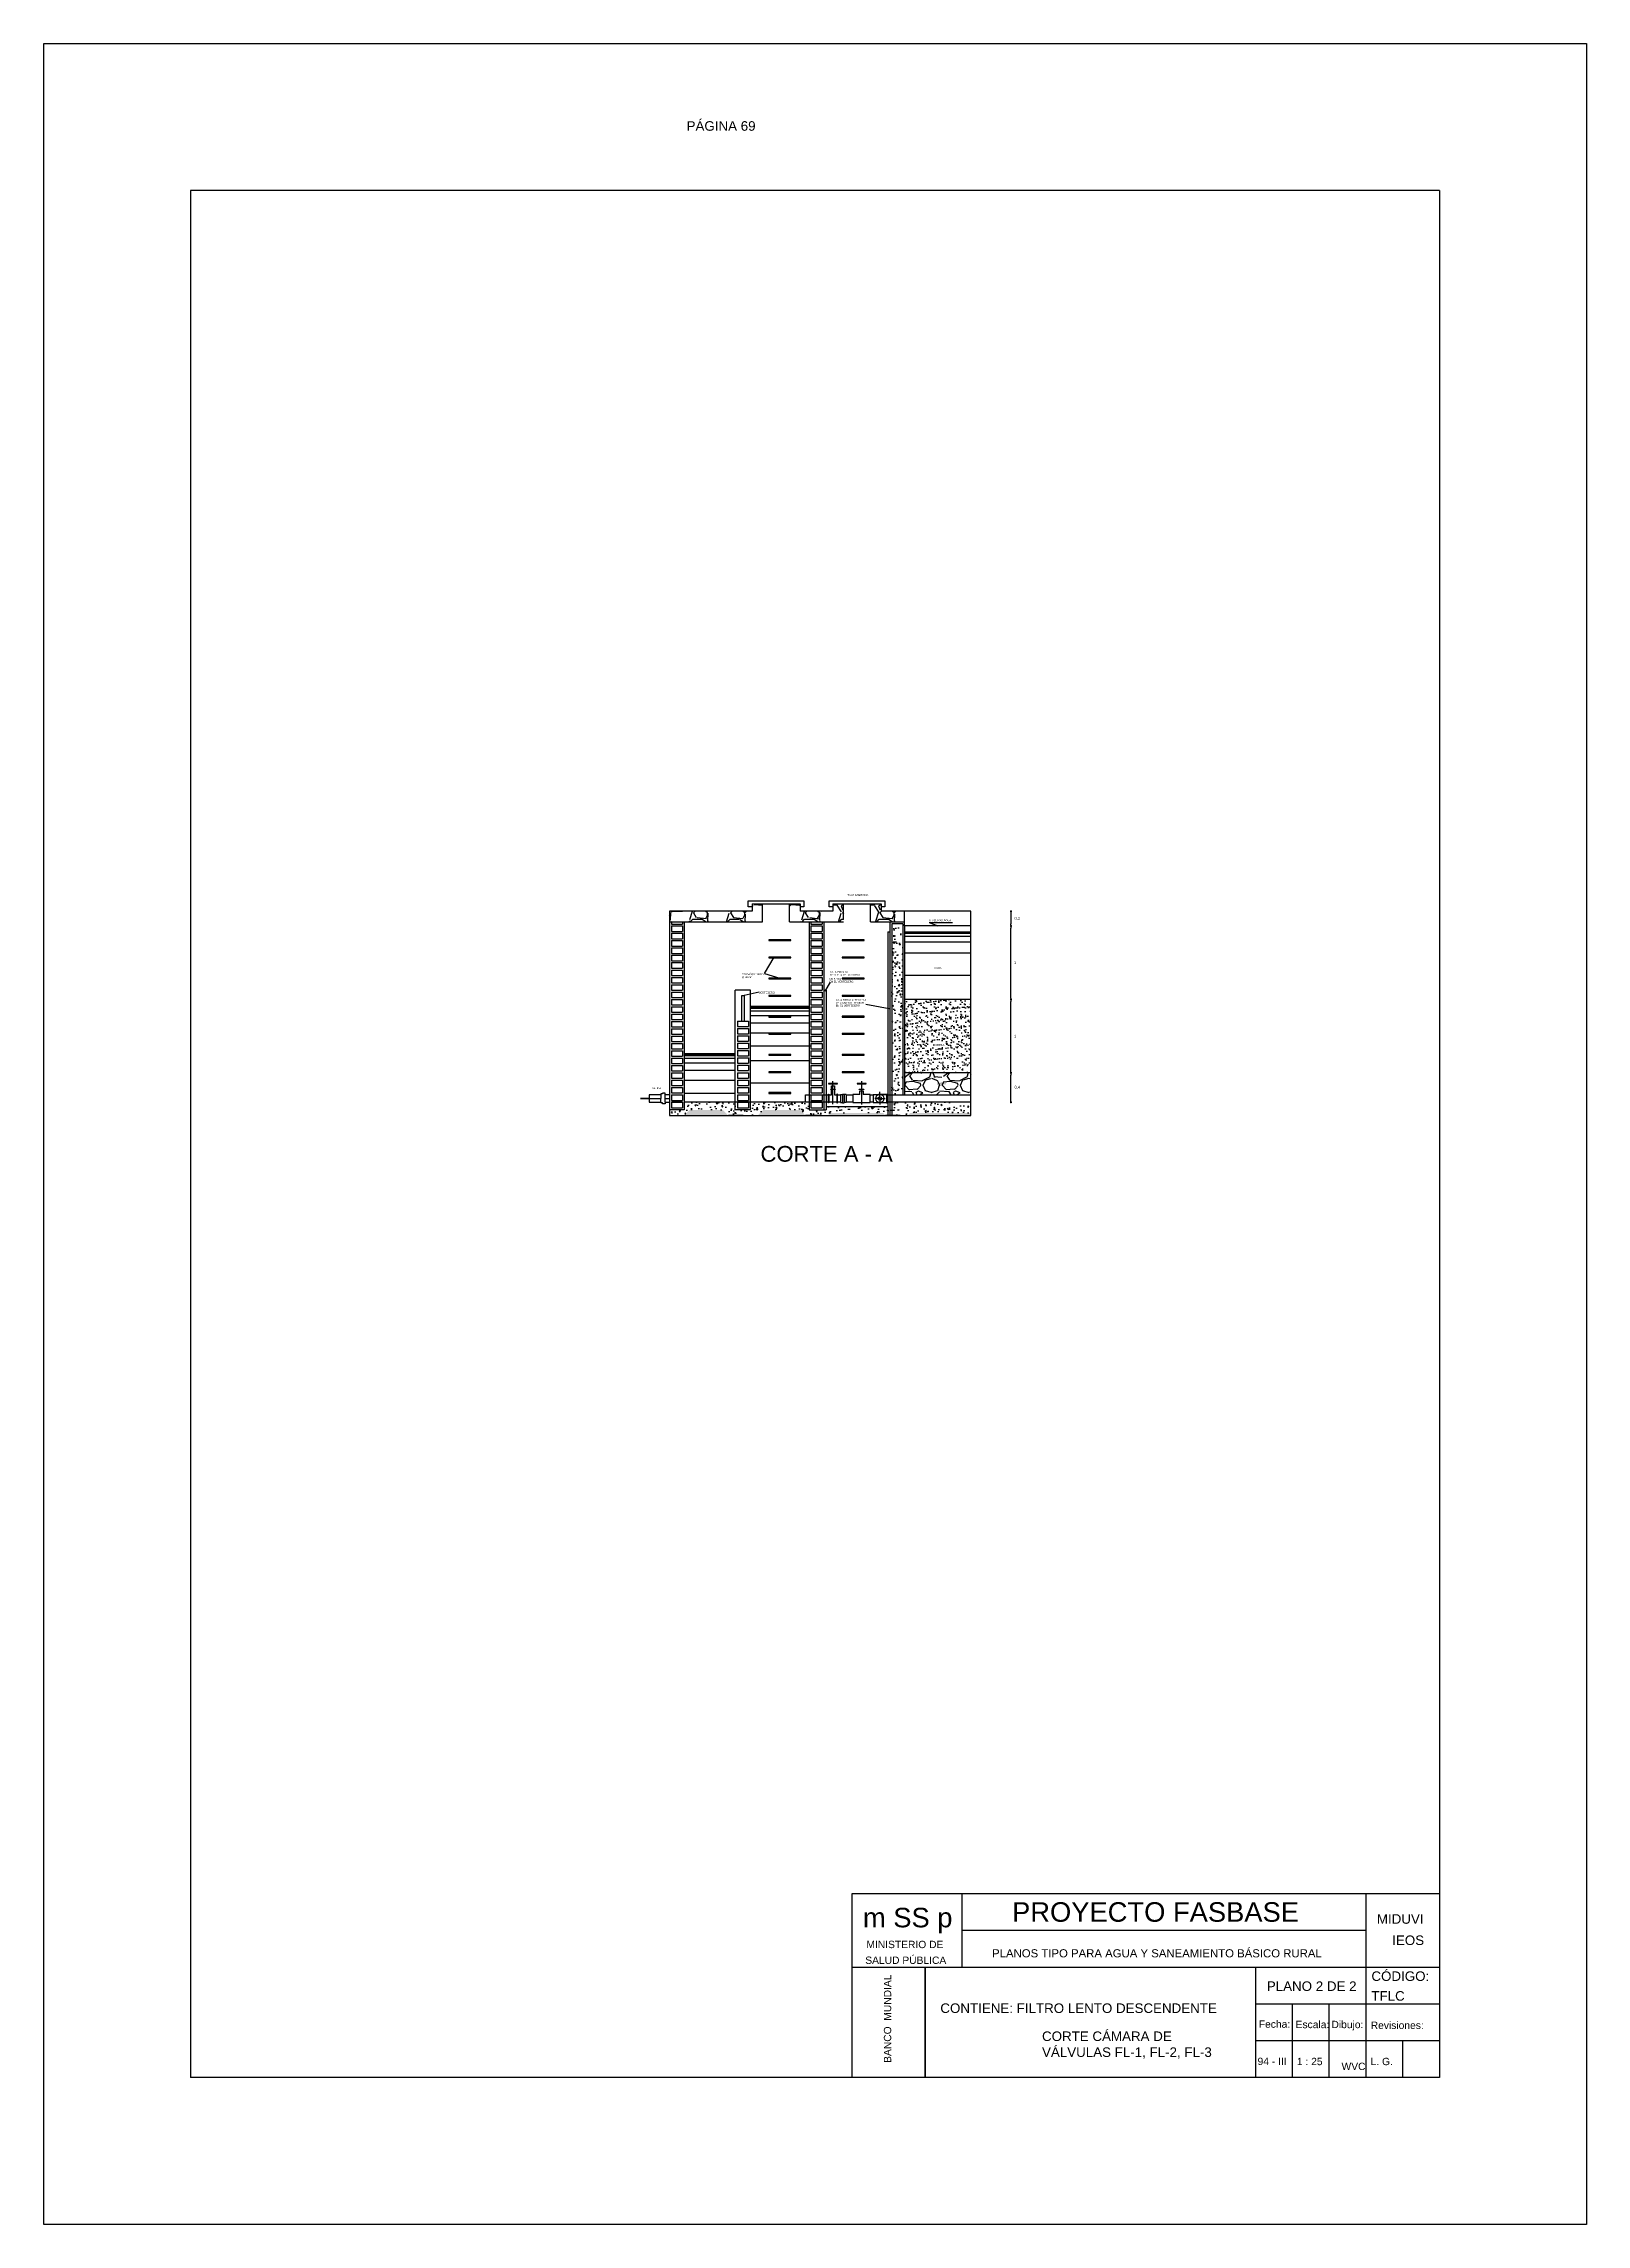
# Model space of a CAD drawing. Header units: metres. Extents: x 1959 to 4131, y 3282 to 4313.
# Drawn here: x 2446.92 to 2467.92, y 4281.15 to 4310.85 of the extents above; entities that cross this region are included whole.
import ezdxf
from ezdxf.enums import TextEntityAlignment as Align

# ---------------------------------------------------------------- set-up
doc = ezdxf.new("R2010")
doc.units = ezdxf.units.M
doc.linetypes.add('ACAD_ISO02W100', pattern=[15, 12, -3])
doc.layers.add('Cotas', color=7, linetype='Continuous')
doc.layers.add('Dibujo', color=7, linetype='Continuous')
doc.styles.add('Annotative', font='arial.ttf')
doc.styles.get("Standard").update_dxf_attribs({"font": 'arial.ttf'})
doc.dimstyles.new('Vero', dxfattribs={"dimtxt": 0.04, "dimasz": 0.03, "dimexe": 1.25, "dimexo": 0.625, "dimgap": 0.05, "dimtad": 2, "dimtih": 1, "dimtoh": 1, "dimtxsty": 'Standard', "dimblk": 'DOT', "dimcen": 0, "dimse1": 1, "dimse2": 1, "dimadec": 0, "dimazin": 0, "dimtfac": 1, "dimtix": 1, "dimtmove": 0, "dimatfit": 2, "dimfxl": 1, "dimarcsym": 2})
pattern_1 = [(50, (-1519.6557, 1861.30807), (0.182184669, -0.0159390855), [0.01905, -0.20955]), (355, (-1519.6557, 1861.30807), (-0.0352434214, 0.191056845), [0.01524, -0.167640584]), (100.4514447, (-1519.64053, 1861.30674), (0.146941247, 0.175117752), [0.016190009, -0.1780902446]), (46.1842, (-1519.6557, 1861.35887), (0.271079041, -0.042042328), [0.028575, -0.314325]), (96.6355576, (-1519.63312, 1861.35537), (0.237404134, 0.247426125), [0.024285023, -0.267135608]), (351.184151, (-1519.6557, 1861.35887), (0.237404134, 0.247426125), [0.022859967, -0.251459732]), (21, (-1519.6303, 1861.34617), (0.1516143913, -0.102265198), [0.01905, -0.20955]), (326, (-1519.6303, 1861.34617), (0.061802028, 0.184187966), [0.01524, -0.16764]), (71.451445, (-1519.61767, 1861.33765), (0.213416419, 0.081922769), [0.016190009, -0.1780899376]), (37.5, (-1519.65571, 1861.30807), (0.00308860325, 0.0845550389), [0, -0.165608, 0, -0.17018, 0, -0.168275]), (7.5, (-1519.65571, 1861.30807), (0.0668196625, 0.1001805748), [0, -0.097028, 0, -0.161798, 0, -0.064135]), (327.5, (-1519.71235, 1861.30807), (0.1355905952, -0.005728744), [0, -0.0635, 0, -0.19812, 0, -0.26289]), (317.5, (-1519.73775, 1861.30807), (0.1481291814, 0.025426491), [0, -0.08255, 0, -0.131572, 0, -0.18669])]
pattern_2 = [(37.5, (-1519.65571, 1861.30807), (-0.0032000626, 0.0978826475), [0, -0.077216, 0, -0.08636, 0, -0.08255]), (7.5, (-1519.65571, 1861.30807), (0.0899046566, 0.14336502), [0, -0.041656, 0, -0.069596, 0, -0.02667]), (327.5, (-1519.71819, 1861.30807), (0.158198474, 0.000287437), [0, -0.0254, 0, -0.09144, 0, -0.11938]), (317.5, (-1519.71819, 1861.30807), (0.1527112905, 0.0445858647), [0, -0.0127, 0, -0.059944, 0, -0.06858])]

msp = doc.modelspace()

# ---------------------------------------------------------------- texts
at = {"layer": 'Dibujo', "color": 0, "linetype": 'ByBlock'}
for s, height, p in [('TAPA SANITARIA', 0.02495, (2457.86, 4299.241)), ('NIVEL MAX AGUA', 0.02495, (2458.976, 4298.898)), ('PELDAÑOS 15mm', 0.02495, (2456.42, 4298.163)), ('GUIA PARA LA ', 0.02495, (2457.625, 4298.195)), ('AGUA', 0.0249, (2459.042, 4298.248)), ('@ 30 cm', 0.0249, (2456.42, 4298.123)), ('VERTEDERO', 0.0249, (2456.654, 4297.912)), ('DE NIVEL ', 0.0249, (2457.617, 4298.101)), ('EN EL VERTEDERO', 0.02495, (2457.617, 4298.061)), ('REGLETA DE  CONTROL', 0.02495, (2457.625, 4298.155)), ('GUIA PARA LA REGLETA ', 0.02495, (2457.702, 4297.814)), ('EN EL VERTEDERO', 0.02495, (2457.701, 4297.736)), ('DE CONTROL DE NIVEL ', 0.02495, (2457.702, 4297.774)), ('ARENA', 0.0249, (2459.059, 4297.2)), ('GRAVA', 0.0249, (2459.079, 4296.676)), ('SALIDA', 0.0249, (2455.199, 4296.611)), ('m SS p', 0.2662, (2458.071, 4285.195)), ('PROYECTO FASBASE', 0.26624, (2460.101, 4285.271)), ('PLANOS TIPO PARA AGUA Y SANEAMIENTO BÁSICO RURAL', 0.11076, (2459.829, 4284.786))]:
    msp.add_text(s, height=height, dxfattribs=at).set_placement(p)
at = {"layer": 'Dibujo', "linetype": 'ACAD_ISO02W100'}
msp.add_text('CORTE A - A', height=0.21478, dxfattribs=at).set_placement((2456.677, 4295.622))
at = {"layer": 'Dibujo', "color": 0, "linetype": 'ByBlock', "style": 'Annotative'}
for s, p in [('MIDUVI', (2465.067, 4285.244)), ('IEOS', (2465.276, 4284.954)), ('CÓDIGO:', (2464.993, 4284.465)), ('PLANO 2 DE 2', (2463.569, 4284.329)), ('TFLC', (2464.992, 4284.196)), ('CONTIENE: FILTRO LENTO DESCENDENTE', (2459.125, 4284.029))]:
    msp.add_text(s, height=0.13, dxfattribs=at).set_placement(p)
at = {"layer": 'Dibujo', "color": 0, "linetype": 'ByBlock'}
for s, p in [('SALUD PÚBLICA', (2458.654, 4284.697)), ('MINISTERIO DE', (2458.642, 4284.912)), ('Fecha:', (2463.673, 4283.827)), ('Escala:', (2464.19, 4283.822)), ('Dibujo:', (2464.666, 4283.822)), ('Revisiones:', (2465.344, 4283.811)), ('94 - III', (2463.641, 4283.32)), ('1 : 25', (2464.153, 4283.318)), ('WVC', (2464.749, 4283.252)), ('L. G. ', (2465.153, 4283.318))]:
    msp.add_text(s, height=0.1, dxfattribs=at).set_placement(p, align=Align.CENTER)
msp.add_text('BANCO  MUNDIAL', height=0.1, rotation=90, dxfattribs=at).set_placement((2458.456, 4283.951), align=Align.CENTER)
at = {"layer": 'Dibujo', "color": 0, "linetype": 'ByBlock', "char_height": 0.13, "attachment_point": 1}
for s, insert, width in [('PÁGINA 69', (2455.671, 4309.793), 2.90393), ('CORTE CÁMARA DE VÁLVULAS FL-1, FL-2, FL-3', (2460.509, 4283.777), 2.33565)]:
    msp.add_mtext(s, dxfattribs=dict(at, insert=insert, width=width))

# ---------------------------------------------------------------- blocks, each defined once
blk = doc.blocks.new('_Dot')
at = {"color": 0, "linetype": 'ByBlock', "lineweight": -2}
blk.add_line((-0.5, 0), (-1, 0), dxfattribs=at)
at = {"color": 0, "linetype": 'ByBlock', "const_width": 0.5}
blk.add_lwpolyline([(-0.25, 0, 1), (0.25, 0, 1)], format="xyb", close=True, dxfattribs=at)
blk = doc.blocks.new('*D360')
at = {"layer": 'Cotas', "color": 0, "linetype": 'ByBlock', "lineweight": -2, "transparency": 16777216}
blk.add_line((2460.086, 4296.463), (2460.086, 4296.803), dxfattribs=at)
at = {"layer": 'Defpoints', "color": 0, "linetype": 'ByBlock', "transparency": 16777216}
for p in [(2459.539, 4296.833), (2460.086, 4296.833), (2459.539, 4296.433)]:
    blk.add_point(p, dxfattribs=at)
at = {"layer": 'Cotas', "color": 0, "linetype": 'ByBlock', "lineweight": -2, "transparency": 16777216, "xscale": 0.03, "yscale": 0.03, "zscale": 0.03}
for p, rotation in [((2460.086, 4296.833), 90), ((2460.086, 4296.433), 270)]:
    blk.add_blockref('_Dot', p, dxfattribs=dict(at, rotation=rotation))
at = {"layer": 'Cotas', "color": 0, "linetype": 'ByBlock', "transparency": 16777216, "insert": (2460.173, 4296.633), "char_height": 0.04, "attachment_point": 5}
blk.add_mtext('0,4', dxfattribs=at)
blk = doc.blocks.new('*D361')
at = {"layer": 'Cotas', "color": 0, "linetype": 'ByBlock', "lineweight": -2, "transparency": 16777216}
blk.add_line((2460.086, 4296.863), (2460.086, 4297.803), dxfattribs=at)
at = {"layer": 'Defpoints', "color": 0, "linetype": 'ByBlock', "transparency": 16777216}
for p in [(2459.539, 4297.833), (2460.086, 4297.833), (2459.539, 4296.833)]:
    blk.add_point(p, dxfattribs=at)
at = {"layer": 'Cotas', "color": 0, "linetype": 'ByBlock', "lineweight": -2, "transparency": 16777216, "xscale": 0.03, "yscale": 0.03, "zscale": 0.03}
for p, rotation in [((2460.086, 4297.833), 90), ((2460.086, 4296.833), 270)]:
    blk.add_blockref('_Dot', p, dxfattribs=dict(at, rotation=rotation))
at = {"layer": 'Cotas', "color": 0, "linetype": 'ByBlock', "transparency": 16777216, "insert": (2460.144, 4297.333), "char_height": 0.04, "attachment_point": 5}
blk.add_mtext('1', dxfattribs=at)
blk = doc.blocks.new('*D362')
at = {"layer": 'Cotas', "color": 0, "linetype": 'ByBlock', "lineweight": -2, "transparency": 16777216}
blk.add_line((2460.086, 4297.863), (2460.086, 4298.803), dxfattribs=at)
at = {"layer": 'Defpoints', "color": 0, "linetype": 'ByBlock', "transparency": 16777216}
for p in [(2459.539, 4298.833), (2460.086, 4298.833), (2459.539, 4297.833)]:
    blk.add_point(p, dxfattribs=at)
at = {"layer": 'Cotas', "color": 0, "linetype": 'ByBlock', "lineweight": -2, "transparency": 16777216, "xscale": 0.03, "yscale": 0.03, "zscale": 0.03}
for p, rotation in [((2460.086, 4298.833), 90), ((2460.086, 4297.833), 270)]:
    blk.add_blockref('_Dot', p, dxfattribs=dict(at, rotation=rotation))
at = {"layer": 'Cotas', "color": 0, "linetype": 'ByBlock', "transparency": 16777216, "insert": (2460.144, 4298.333), "char_height": 0.04, "attachment_point": 5}
blk.add_mtext('1', dxfattribs=at)
blk = doc.blocks.new('*D363')
at = {"layer": 'Cotas', "color": 0, "linetype": 'ByBlock', "lineweight": -2, "transparency": 16777216}
blk.add_line((2460.086, 4299.003), (2460.086, 4298.863), dxfattribs=at)
at = {"layer": 'Defpoints', "color": 0, "linetype": 'ByBlock', "transparency": 16777216}
for p in [(2459.539, 4299.033), (2459.539, 4298.833), (2460.086, 4298.833)]:
    blk.add_point(p, dxfattribs=at)
at = {"layer": 'Cotas', "color": 0, "linetype": 'ByBlock', "lineweight": -2, "transparency": 16777216, "xscale": 0.03, "yscale": 0.03, "zscale": 0.03}
for p, rotation in [((2460.086, 4299.033), 90), ((2460.086, 4298.833), 270)]:
    blk.add_blockref('_Dot', p, dxfattribs=dict(at, rotation=rotation))
at = {"layer": 'Cotas', "color": 0, "linetype": 'ByBlock', "transparency": 16777216, "insert": (2460.173, 4298.933), "char_height": 0.04, "attachment_point": 5}
blk.add_mtext('0,2', dxfattribs=at)

# ---------------------------------------------------------------- dimensions: what is measured, and where the dimension line sits
at = {"layer": 'Cotas', "color": 0, "linetype": 'ByBlock'}
for base, p1, p2, picture, middle in [((2460.086, 4298.833), (2459.539, 4299.033), (2459.539, 4298.833), '*D363', (2460.173, 4298.933)), ((2460.086, 4298.833), (2459.539, 4297.833), (2459.539, 4298.833), '*D362', (2460.144, 4298.333)), ((2460.086, 4297.833), (2459.539, 4296.833), (2459.539, 4297.833), '*D361', (2460.144, 4297.333)), ((2460.086, 4296.833), (2459.539, 4296.433), (2459.539, 4296.833), '*D360', (2460.173, 4296.633))]:
    dim = msp.add_linear_dim(base=base, p1=p1, p2=p2, angle=90, dimstyle='Vero', dxfattribs=at)
    dim.commit()
    dim.dimension.update_dxf_attribs({"geometry": picture, "text_midpoint": middle})

# ---------------------------------------------------------------- hatches: boundary and pattern name
at = {"layer": 'Dibujo', "linetype": 'ByBlock'}
h = msp.add_hatch(dxfattribs=at)
h.set_pattern_fill('GRAVEL', color=0, scale=0.02)
h.set_pattern_definition([(228.0127875, (-1519.289947, 1861.816072), (-4.06400000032, -4.57199999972), [0.06834429, -6.76609673]), (184.969741, (-1519.335667, 1861.765272), (6.09599999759, 0.50800002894), [0.117280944, -11.61080978]), (132.5104471, (-1519.452507, 1861.755112), (5.08000000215, -5.58799999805), [0.082696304, -8.18694456]), (267.273689, (-1519.650627, 1861.628112), (0.50800000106, 10.15999999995), [0.106800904, -10.573287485]), (292.8336542, (-1519.655707, 1861.521432), (-2.54000000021, 6.09599999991), [0.10472674, -10.36796155]), (357.273689, (-1519.615067, 1861.424912), (-10.15999999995, 0.50800000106), [0.106800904, -10.573287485]), (37.69424047, (-1519.508387, 1861.419832), (-6.60399999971, -5.08000000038), [0.14123873, -13.982623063]), (72.25532837, (-1519.396627, 1861.506192), (3.556000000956, 11.175999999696), [0.133343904, -13.20105132]), (121.4295656, (-1519.355987, 1861.633192), (-4.06400000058, 6.60399999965), [0.1071626, -10.60910914]), (175.2363583, (-1519.411867, 1861.724632), (5.58799999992, -0.50800000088), [0.122342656, -5.99478739]), (222.3974378, (-1519.533787, 1861.734792), (-6.095999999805, -5.58800000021), [0.158215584, -15.6633545]), (138.8140748, (-1519.147707, 1861.62303), (-3.5559999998, 3.04800000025), [0.05400091, -5.346113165]), (171.4692344, (-1519.188347, 1861.658592), (6.60400000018, -1.01599999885), [0.102736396, -10.1709278]), (225, (-1519.28995, 1861.67383), (-7e-17, -0.508), [0.07184187, -0.64657862]), (203.1985905, (-1519.32551, 1861.73479), (2.5400000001, 1.0159999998), [0.038688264, -3.830124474]), (291.8014095, (-1519.36107, 1861.71955), (-0.5080000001, 1.524), [0.054713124, -2.6809506]), (30.9637565, (-1519.34075, 1861.66875), (1.524, 1.016), [0.08886393, -2.87325963]), (161.565051, (-1519.26455, 1861.71447), (1.016, -0.508), [0.06425743, -1.542179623]), (16.3895403, (-1519.655707, 1861.719552), (5.08, 1.524), [0.0900176, -8.911765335]), (70.3461759, (-1519.569347, 1861.744952), (-2.03200000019, -5.58799999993), [0.07551979, -7.476443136]), (293.1985905, (-1519.26455, 1861.81607), (-1.0159999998, 2.5400000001), [0.07737602, -3.79143672]), (343.6104597, (-1519.234067, 1861.744952), (-5.0800000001, 1.52399999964), [0.0900176, -8.911765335]), (339.4439548, (-1519.65571, 1861.40459), (-2.54, 1.016), [0.08680704, -4.25354686]), (294.7751406, (-1519.574427, 1861.374112), (-2.54000000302, 5.58799999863), [0.072734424, -7.200718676]), (66.8014095, (-1519.25947, 1861.30807), (1.0159999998, 2.5400000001), [0.07737602, -3.79143672]), (17.35402464, (-1519.228987, 1861.379192), (-6.60399999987, -2.03200000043), [0.08515655, -8.430475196]), (69.4439548, (-1519.50839, 1861.30807), (-1.016, -2.54), [0.04340352, -4.29695038]), (101.3099325, (-1519.28995, 1861.30807), (-0.508, 2.032), [0.02590292, -2.564398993]), (165.9637565, (-1519.29503, 1861.33347), (1.524, -0.508), [0.10472674, -1.98981092]), (186.00900596, (-1519.396627, 1861.358872), (5.07999999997, 0.50800000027), [0.0970534, -9.60827297]), (303.6900675, (-1519.34075, 1861.62303), (-0.508, 1.016), [0.073264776, -1.75835527]), (353.1572266, (-1519.300107, 1861.562072), (8.63600000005, -1.01599999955), [0.12791135, -12.663201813]), (60.9453959, (-1519.173107, 1861.54683), (-2.03200000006, -3.55599999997), [0.05230165, -5.177878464]), (90, (-1519.1477, 1861.59255), (-0.508, 0.508), [0.03048, -0.47752]), (120.2564372, (-1519.406787, 1861.374112), (2.03199999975, -3.55600000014), [0.07057339, -6.986788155]), (48.0127875, (-1519.442347, 1861.435072), (4.06400000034, 4.5719999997), [0.136688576, -6.69775244]), (0, (-1519.3509, 1861.53667), (0.508, 0.508), [0.13208, -0.37592]), (325.3048465, (-1519.218827, 1861.536672), (5.08000000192, -3.55599999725), [0.08032191, -7.951863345]), (254.0546041, (-1519.15279, 1861.49095), (-0.508, -2.032), [0.073965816, -3.62433001]), (207.64597536, (-1519.173107, 1861.419832), (-9.65200000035, -5.07999999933), [0.12042902, -11.922492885]), (175.42607874, (-1519.279787, 1861.363952), (-6.604, 0.508), [0.12740589, -12.61316929])])
h.paths.add_polyline_path([(2459.539, 4296.833), (2458.639, 4296.833), (2458.639, 4296.533), (2459.539, 4296.533)])
h.paths.add_polyline_path([(2455.439, 4298.888), (2456.705, 4298.888), (2456.705, 4299.132), (2456.561, 4299.132), (2456.561, 4299.033), (2455.439, 4299.033)])
h.paths.add_polyline_path([(2457.073, 4298.888), (2457.805, 4298.888), (2457.805, 4299.132), (2457.661, 4299.132), (2457.661, 4299.033), (2457.217, 4299.033), (2457.217, 4299.132), (2457.073, 4299.132)])
h.paths.add_polyline_path([(2458.173, 4298.888), (2458.639, 4298.888), (2458.639, 4299.033), (2458.317, 4299.033), (2458.317, 4299.132), (2458.173, 4299.132)])
h = msp.add_hatch(dxfattribs=at)
h.set_pattern_fill('AR-CONC', color=0, scale=0.001)
h.set_pattern_definition(pattern_1)
h.paths.add_polyline_path([(2458.614, 4298.808), (2458.464, 4298.808), (2458.464, 4296.533), (2458.614, 4296.533)])
h.paths.add_polyline_path([(2458.614, 4296.353), (2458.614, 4296.433), (2458.464, 4296.433), (2458.464, 4296.353)])
h = msp.add_hatch(dxfattribs=at)
h.set_pattern_fill('AR-SAND', color=0, scale=0.002)
h.set_pattern_definition(pattern_2)
h.paths.add_polyline_path([(2459.539, 4297.833), (2458.639, 4297.833), (2458.639, 4297.665), (2459.539, 4297.665)])
h = msp.add_hatch(dxfattribs=at)
h.set_pattern_fill('AR-SAND', color=0, scale=0.005)
h.set_pattern_definition([(37.5, (-1519.6557, 1861.30807), (-0.0080001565, 0.244706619), [0, -0.19304, 0, -0.2159, 0, -0.206375]), (7.5, (-1519.6557, 1861.30807), (0.224761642, 0.35841255), [0, -0.10414, 0, -0.17399, 0, -0.066675]), (327.5, (-1519.81192, 1861.30807), (0.395496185, 0.000718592), [0, -0.0635, 0, -0.2286, 0, -0.29845]), (317.5, (-1519.81192, 1861.30807), (0.381778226, 0.111464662), [0, -0.03175, 0, -0.14986, 0, -0.17145])])
h.paths.add_polyline_path([(2459.539, 4297.665), (2458.639, 4297.665), (2458.639, 4297.065), (2459.539, 4297.065)])
h = msp.add_hatch(dxfattribs=at)
h.set_pattern_fill('AR-SAND', color=0, scale=0.002)
h.set_pattern_definition(pattern_2)
h.paths.add_polyline_path([(2459.539, 4297.665), (2458.639, 4297.665), (2458.639, 4296.833), (2459.539, 4296.833)])
h = msp.add_hatch(dxfattribs=at)
h.set_pattern_fill('AR-CONC', color=0, scale=0.001)
h.set_pattern_definition(pattern_1)
h.paths.add_polyline_path([(2455.639, 4296.433), (2455.639, 4296.328), (2455.439, 4296.328), (2455.439, 4296.253), (2455.639, 4296.253), (2455.714, 4296.328), (2456.164, 4296.328), (2456.239, 4296.253), (2456.439, 4296.253), (2456.639, 4296.253), (2456.714, 4296.328), (2457.214, 4296.328), (2457.289, 4296.253), (2457.489, 4296.253), (2457.594, 4296.253), (2457.628, 4296.287), (2457.884, 4296.287, -0.183967), (2457.875, 4296.311, -0.414214), (2457.911, 4296.346), (2457.86, 4296.346), (2457.86, 4296.371), (2457.842, 4296.371), (2457.842, 4296.376), (2457.569, 4296.376), (2457.569, 4296.328), (2457.539, 4296.328), (2457.339, 4296.328), (2457.339, 4296.433), (2456.539, 4296.433), (2456.539, 4296.328), (2456.334, 4296.328), (2456.334, 4296.433)])
h.paths.add_polyline_path([(2458.344, 4296.287), (2458.377, 4296.253), (2458.577, 4296.253), (2458.683, 4296.253), (2458.717, 4296.287), (2459.539, 4296.287), (2459.539, 4296.433), (2458.639, 4296.433), (2458.639, 4296.328), (2458.409, 4296.328), (2458.409, 4296.376), (2457.989, 4296.376), (2457.989, 4296.371), (2457.961, 4296.371), (2457.961, 4296.346), (2457.911, 4296.346, -0.414214), (2457.946, 4296.311, -0.183967), (2457.937, 4296.287)])
h = msp.add_hatch(dxfattribs=at)
h.set_pattern_fill('AR-CONC', color=0, scale=0.0009)
h.set_pattern_definition([(50, (-1519.65571, 1861.30807), (0.163966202, -0.014345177), [0.017145, -0.188595]), (355, (-1519.6557, 1861.30807), (-0.031719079, 0.171951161), [0.013716, -0.150876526]), (100.4514447, (-1519.64204, 1861.30688), (0.1322471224, 0.1576059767), [0.014571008, -0.16028122]), (46.1842, (-1519.6557, 1861.3538), (0.243971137, -0.037838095), [0.0257175, -0.2828925]), (96.6355576, (-1519.63538, 1861.35064), (0.213663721, 0.222683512), [0.021856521, -0.240422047]), (351.184151, (-1519.6557, 1861.3538), (0.21366372, 0.222683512), [0.02057397, -0.226313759]), (21, (-1519.63285, 1861.34236), (0.136452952, -0.0920386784), [0.017145, -0.188595]), (326, (-1519.63285, 1861.34236), (0.0556218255, 0.1657691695), [0.013716, -0.150876]), (71.451445, (-1519.62148, 1861.3347), (0.1920747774, 0.073730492), [0.014571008, -0.160280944]), (37.5, (-1519.65571, 1861.30807), (0.0027797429, 0.076099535), [0, -0.1490472, 0, -0.153162, 0, -0.1514475]), (7.5, (-1519.65571, 1861.30807), (0.0601376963, 0.0901625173), [0, -0.0873252, 0, -0.1456182, 0, -0.0577215]), (327.5, (-1519.706685, 1861.30807), (0.12203153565, -0.0051558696), [0, -0.05715, 0, -0.178308, 0, -0.236601]), (317.5, (-1519.72955, 1861.30807), (0.1333162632, 0.022883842), [0, -0.074295, 0, -0.1184148, 0, -0.168021])])
h.paths.add_polyline_path([(2459.539, 4296.287), (2458.717, 4296.287), (2458.683, 4296.253), (2459.539, 4296.253)])
h.paths.add_polyline_path([(2458.344, 4296.287), (2457.628, 4296.287), (2457.594, 4296.253), (2458.377, 4296.253)])
h.paths.add_polyline_path([(2457.214, 4296.328), (2456.714, 4296.328), (2456.639, 4296.253), (2457.289, 4296.253)])
h.paths.add_polyline_path([(2456.164, 4296.328), (2455.714, 4296.328), (2455.639, 4296.253), (2456.239, 4296.253)])

# ---------------------------------------------------------------- linework, layer by layer
at = {"layer": 'Dibujo', "color": 0, "linetype": 'ByBlock'}
for p, q in [((2446.919, 4310.85), (2467.919, 4310.85)), ((2446.919, 4281.15), (2446.919, 4310.85)), ((2446.919, 4310.85), (2449.919, 4310.85)), ((2446.919, 4310.85), (2449.419, 4310.85)), ((2467.919, 4310.85), (2467.919, 4281.15)), ((2448.919, 4308.85), (2448.919, 4283.15)), ((2465.919, 4308.85), (2448.919, 4308.85)), ((2465.919, 4308.85), (2465.919, 4283.15)), ((2456.511, 4299.094), (2456.511, 4299.174)), ((2456.511, 4299.174), (2457.217, 4299.174)), ((2456.561, 4299.094), (2456.511, 4299.094)), ((2456.561, 4299.132), (2456.561, 4299.033)), ((2456.561, 4299.132), (2456.705, 4299.132)), ((2456.705, 4298.888), (2456.705, 4299.132)), ((2456.705, 4299.132), (2457.073, 4299.132)), ((2456.705, 4298.995), (2456.705, 4299.08)), ((2457.073, 4298.888), (2457.073, 4299.132)), ((2457.073, 4299.132), (2457.217, 4299.132)), ((2457.217, 4299.174), (2457.267, 4299.174)), ((2457.217, 4299.132), (2457.217, 4299.033)), ((2457.267, 4299.094), (2457.217, 4299.094)), ((2457.267, 4299.174), (2457.267, 4299.094)), ((2457.611, 4299.094), (2457.611, 4299.174)), ((2457.611, 4299.174), (2458.317, 4299.174)), ((2457.661, 4299.094), (2457.611, 4299.094)), ((2457.661, 4299.132), (2457.661, 4299.033)), ((2457.661, 4299.132), (2457.805, 4299.132)), ((2457.805, 4298.921), (2457.805, 4299.132)), ((2457.805, 4299.132), (2458.173, 4299.132)), ((2457.805, 4298.995), (2457.805, 4299.08)), ((2458.073, 4299.132), (2458.317, 4299.132)), ((2458.173, 4298.888), (2458.173, 4299.132)), ((2458.317, 4299.174), (2458.367, 4299.174)), ((2458.317, 4299.132), (2458.317, 4299.033)), ((2458.367, 4299.094), (2458.317, 4299.094)), ((2458.367, 4299.174), (2458.367, 4299.094)), ((2455.439, 4299.033), (2455.439, 4296.328)), ((2456.561, 4299.033), (2455.439, 4299.033)), ((2455.439, 4298.888), (2456.705, 4298.888)), ((2455.464, 4299.033), (2455.614, 4299.033)), ((2455.464, 4298.888), (2455.464, 4298.858)), ((2455.464, 4298.858), (2455.614, 4298.858)), ((2455.464, 4298.833), (2455.464, 4298.758)), ((2455.464, 4298.833), (2455.614, 4298.833)), ((2455.614, 4298.888), (2455.614, 4298.858)), ((2455.614, 4298.833), (2455.614, 4298.758)), ((2455.639, 4298.888), (2455.639, 4296.328)), ((2457.073, 4298.888), (2457.805, 4298.888)), ((2457.661, 4299.033), (2457.217, 4299.033)), ((2457.339, 4298.888), (2457.339, 4296.328)), ((2457.364, 4298.888), (2457.364, 4298.858)), ((2457.364, 4298.858), (2457.514, 4298.858)), ((2457.364, 4298.833), (2457.364, 4298.758)), ((2457.364, 4298.833), (2457.514, 4298.833)), ((2457.514, 4298.888), (2457.514, 4298.858)), ((2457.514, 4298.833), (2457.514, 4298.758)), ((2457.539, 4298.888), (2457.539, 4296.328)), ((2458.173, 4298.888), (2458.639, 4298.888)), ((2459.539, 4299.033), (2458.317, 4299.033)), ((2458.439, 4298.888), (2458.439, 4296.253)), ((2458.614, 4298.863), (2458.464, 4298.863)), ((2458.464, 4298.863), (2458.464, 4296.253)), ((2458.614, 4298.863), (2458.614, 4296.533)), ((2458.639, 4298.833), (2458.639, 4299.033)), ((2458.639, 4298.833), (2458.639, 4296.533)), ((2459.539, 4298.833), (2458.639, 4298.833)), ((2458.971, 4298.878), (2459.292, 4298.878)), ((2458.971, 4298.878), (2459.089, 4298.833)), ((2459.539, 4296.433), (2459.539, 4299.033)), ((2455.464, 4298.758), (2455.614, 4298.758)), ((2455.464, 4298.733), (2455.464, 4298.658)), ((2455.464, 4298.733), (2455.614, 4298.733)), ((2455.464, 4298.658), (2455.614, 4298.658)), ((2455.464, 4298.633), (2455.464, 4298.558)), ((2455.464, 4298.633), (2455.614, 4298.633)), ((2455.464, 4298.558), (2455.614, 4298.558)), ((2455.464, 4298.533), (2455.464, 4298.458)), ((2455.464, 4298.533), (2455.614, 4298.533)), ((2455.614, 4298.733), (2455.614, 4298.658)), ((2455.614, 4298.633), (2455.614, 4298.558)), ((2455.614, 4298.533), (2455.614, 4298.458)), ((2456.939, 4298.643), (2456.789, 4298.643)), ((2456.789, 4298.643), (2456.789, 4298.633)), ((2456.789, 4298.633), (2457.089, 4298.633)), ((2457.014, 4298.643), (2456.864, 4298.643)), ((2457.089, 4298.643), (2456.939, 4298.643)), ((2457.089, 4298.633), (2457.089, 4298.643)), ((2457.364, 4298.758), (2457.514, 4298.758)), ((2457.364, 4298.733), (2457.364, 4298.658)), ((2457.364, 4298.733), (2457.514, 4298.733)), ((2457.364, 4298.658), (2457.514, 4298.658)), ((2457.364, 4298.633), (2457.364, 4298.558)), ((2457.364, 4298.633), (2457.514, 4298.633)), ((2457.364, 4298.558), (2457.514, 4298.558)), ((2457.364, 4298.533), (2457.364, 4298.458)), ((2457.364, 4298.533), (2457.514, 4298.533)), ((2457.514, 4298.733), (2457.514, 4298.658)), ((2457.514, 4298.633), (2457.514, 4298.558)), ((2457.514, 4298.533), (2457.514, 4298.458)), ((2457.939, 4298.643), (2457.789, 4298.643)), ((2457.789, 4298.643), (2457.789, 4298.633)), ((2457.789, 4298.633), (2458.089, 4298.633)), ((2458.014, 4298.643), (2457.864, 4298.643)), ((2458.089, 4298.643), (2457.939, 4298.643)), ((2458.089, 4298.633), (2458.089, 4298.643)), ((2458.409, 4298.755), (2458.409, 4296.253)), ((2458.409, 4298.755), (2458.439, 4298.755)), ((2458.639, 4298.755), (2459.539, 4298.755)), ((2458.639, 4298.735), (2459.539, 4298.735)), ((2458.639, 4298.695), (2459.539, 4298.695)), ((2458.639, 4298.615), (2459.539, 4298.615)), ((2455.464, 4298.458), (2455.614, 4298.458)), ((2455.464, 4298.433), (2455.464, 4298.358)), ((2455.464, 4298.433), (2455.614, 4298.433)), ((2455.464, 4298.358), (2455.614, 4298.358)), ((2455.464, 4298.333), (2455.464, 4298.258)), ((2455.464, 4298.333), (2455.614, 4298.333)), ((2455.464, 4298.258), (2455.614, 4298.258)), ((2455.464, 4298.233), (2455.464, 4298.158)), ((2455.464, 4298.233), (2455.614, 4298.233)), ((2455.614, 4298.433), (2455.614, 4298.358)), ((2455.614, 4298.333), (2455.614, 4298.258)), ((2455.614, 4298.233), (2455.614, 4298.158)), ((2456.733, 4298.185), (2456.864, 4298.408)), ((2456.733, 4298.185), (2456.939, 4298.123)), ((2456.939, 4298.408), (2456.789, 4298.408)), ((2456.789, 4298.408), (2456.789, 4298.398)), ((2456.789, 4298.398), (2457.089, 4298.398)), ((2457.089, 4298.408), (2456.939, 4298.408)), ((2457.089, 4298.398), (2457.089, 4298.408)), ((2457.364, 4298.458), (2457.514, 4298.458)), ((2457.364, 4298.433), (2457.364, 4298.358)), ((2457.364, 4298.433), (2457.514, 4298.433)), ((2457.364, 4298.358), (2457.514, 4298.358)), ((2457.364, 4298.333), (2457.364, 4298.258)), ((2457.364, 4298.333), (2457.514, 4298.333)), ((2457.364, 4298.258), (2457.514, 4298.258)), ((2457.364, 4298.233), (2457.364, 4298.158)), ((2457.364, 4298.233), (2457.514, 4298.233)), ((2457.514, 4298.433), (2457.514, 4298.358)), ((2457.514, 4298.333), (2457.514, 4298.258)), ((2457.514, 4298.233), (2457.514, 4298.158)), ((2457.939, 4298.408), (2457.789, 4298.408)), ((2457.789, 4298.408), (2457.789, 4298.398)), ((2457.789, 4298.398), (2458.089, 4298.398)), ((2458.089, 4298.408), (2457.939, 4298.408)), ((2458.089, 4298.398), (2458.089, 4298.408)), ((2458.639, 4298.465), (2459.539, 4298.465)), ((2455.464, 4298.158), (2455.614, 4298.158)), ((2455.464, 4298.133), (2455.464, 4298.058)), ((2455.464, 4298.133), (2455.614, 4298.133)), ((2455.464, 4298.058), (2455.614, 4298.058)), ((2455.464, 4298.033), (2455.464, 4297.958)), ((2455.464, 4298.033), (2455.614, 4298.033)), ((2455.464, 4297.958), (2455.614, 4297.958)), ((2455.464, 4297.933), (2455.464, 4297.858)), ((2455.464, 4297.933), (2455.614, 4297.933)), ((2455.614, 4298.133), (2455.614, 4298.058)), ((2455.614, 4298.033), (2455.614, 4297.958)), ((2455.614, 4297.933), (2455.614, 4297.858)), ((2456.539, 4297.958), (2456.334, 4297.958)), ((2456.334, 4296.328), (2456.334, 4297.958)), ((2456.424, 4297.538), (2456.424, 4297.888)), ((2456.424, 4297.888), (2456.454, 4297.888)), ((2456.659, 4297.931), (2456.454, 4297.888)), ((2456.454, 4297.888), (2456.454, 4297.538)), ((2456.539, 4296.328), (2456.539, 4297.958)), ((2456.939, 4298.123), (2456.789, 4298.123)), ((2456.789, 4298.123), (2456.789, 4298.113)), ((2456.789, 4298.113), (2457.089, 4298.113)), ((2456.939, 4297.888), (2456.789, 4297.888)), ((2456.789, 4297.888), (2456.789, 4297.878)), ((2457.089, 4298.123), (2456.939, 4298.123)), ((2457.089, 4297.888), (2456.939, 4297.888)), ((2457.089, 4298.113), (2457.089, 4298.123)), ((2457.089, 4297.878), (2457.089, 4297.888)), ((2457.364, 4298.158), (2457.514, 4298.158)), ((2457.364, 4298.133), (2457.364, 4298.058)), ((2457.364, 4298.133), (2457.514, 4298.133)), ((2457.364, 4298.058), (2457.514, 4298.058)), ((2457.364, 4298.033), (2457.364, 4297.958)), ((2457.364, 4298.033), (2457.514, 4298.033)), ((2457.364, 4297.958), (2457.514, 4297.958)), ((2457.364, 4297.958), (2457.514, 4297.958)), ((2457.364, 4297.933), (2457.364, 4297.858)), ((2457.364, 4297.933), (2457.514, 4297.933)), ((2457.514, 4298.133), (2457.514, 4298.058)), ((2457.514, 4298.033), (2457.514, 4297.958)), ((2457.514, 4297.933), (2457.514, 4297.858)), ((2457.539, 4297.958), (2457.569, 4297.958)), ((2457.624, 4298.068), (2457.554, 4297.945)), ((2457.554, 4297.945), (2457.554, 4297.945)), ((2457.554, 4297.945), (2457.554, 4297.945)), ((2457.569, 4297.958), (2457.569, 4296.328)), ((2457.939, 4298.123), (2457.789, 4298.123)), ((2457.789, 4298.123), (2457.789, 4298.113)), ((2457.789, 4298.113), (2458.089, 4298.113)), ((2457.939, 4297.888), (2457.789, 4297.888)), ((2457.789, 4297.888), (2457.789, 4297.878)), ((2458.089, 4298.123), (2457.939, 4298.123)), ((2458.089, 4297.888), (2457.939, 4297.888)), ((2458.089, 4298.113), (2458.089, 4298.123)), ((2458.089, 4297.878), (2458.089, 4297.888)), ((2458.639, 4298.165), (2459.539, 4298.165)), ((2455.464, 4297.858), (2455.614, 4297.858)), ((2455.464, 4297.833), (2455.464, 4297.758)), ((2455.464, 4297.833), (2455.614, 4297.833)), ((2455.464, 4297.758), (2455.614, 4297.758)), ((2455.464, 4297.733), (2455.464, 4297.658)), ((2455.464, 4297.733), (2455.614, 4297.733)), ((2455.464, 4297.658), (2455.614, 4297.658)), ((2455.464, 4297.633), (2455.464, 4297.558)), ((2455.464, 4297.633), (2455.614, 4297.633)), ((2455.614, 4297.833), (2455.614, 4297.758)), ((2455.614, 4297.733), (2455.614, 4297.658)), ((2455.614, 4297.633), (2455.614, 4297.558)), ((2456.539, 4297.74), (2457.339, 4297.74)), ((2456.539, 4297.731), (2457.339, 4297.731)), ((2456.539, 4297.713), (2457.339, 4297.713)), ((2456.539, 4297.677), (2457.339, 4297.677)), ((2456.539, 4297.613), (2457.339, 4297.613)), ((2456.789, 4297.878), (2457.089, 4297.878)), ((2456.939, 4297.603), (2456.789, 4297.603)), ((2456.789, 4297.603), (2456.789, 4297.593)), ((2456.789, 4297.593), (2457.089, 4297.593)), ((2457.089, 4297.603), (2456.939, 4297.603)), ((2457.089, 4297.593), (2457.089, 4297.603)), ((2457.364, 4297.858), (2457.514, 4297.858)), ((2457.364, 4297.833), (2457.364, 4297.758)), ((2457.364, 4297.833), (2457.514, 4297.833)), ((2457.364, 4297.758), (2457.514, 4297.758)), ((2457.364, 4297.733), (2457.364, 4297.658)), ((2457.364, 4297.733), (2457.514, 4297.733)), ((2457.364, 4297.658), (2457.514, 4297.658)), ((2457.364, 4297.633), (2457.364, 4297.558)), ((2457.364, 4297.633), (2457.514, 4297.633)), ((2457.514, 4297.833), (2457.514, 4297.758)), ((2457.514, 4297.733), (2457.514, 4297.658)), ((2457.514, 4297.633), (2457.514, 4297.558)), ((2457.789, 4297.878), (2458.089, 4297.878)), ((2457.939, 4297.603), (2457.789, 4297.603)), ((2457.789, 4297.603), (2457.789, 4297.593)), ((2457.789, 4297.593), (2458.089, 4297.593)), ((2458.089, 4297.603), (2457.939, 4297.603)), ((2458.089, 4297.593), (2458.089, 4297.603)), ((2458.11, 4297.766), (2458.426, 4297.708)), ((2459.539, 4297.833), (2458.639, 4297.833)), ((2455.464, 4297.558), (2455.614, 4297.558)), ((2455.464, 4297.533), (2455.464, 4297.458)), ((2455.464, 4297.533), (2455.614, 4297.533)), ((2455.464, 4297.458), (2455.614, 4297.458)), ((2455.464, 4297.433), (2455.464, 4297.358)), ((2455.464, 4297.433), (2455.614, 4297.433)), ((2455.464, 4297.358), (2455.614, 4297.358)), ((2455.464, 4297.333), (2455.464, 4297.258)), ((2455.464, 4297.333), (2455.614, 4297.333)), ((2455.614, 4297.533), (2455.614, 4297.458)), ((2455.614, 4297.433), (2455.614, 4297.358)), ((2455.614, 4297.333), (2455.614, 4297.258)), ((2456.364, 4297.538), (2456.364, 4297.463)), ((2456.364, 4297.538), (2456.514, 4297.538)), ((2456.364, 4297.463), (2456.514, 4297.463)), ((2456.364, 4297.438), (2456.364, 4297.363)), ((2456.364, 4297.438), (2456.514, 4297.438)), ((2456.364, 4297.363), (2456.514, 4297.363)), ((2456.364, 4297.338), (2456.364, 4297.263)), ((2456.364, 4297.338), (2456.514, 4297.338)), ((2456.514, 4297.538), (2456.514, 4297.463)), ((2456.514, 4297.438), (2456.514, 4297.363)), ((2456.514, 4297.338), (2456.514, 4297.263)), ((2456.539, 4297.513), (2457.339, 4297.513)), ((2456.539, 4297.376), (2457.339, 4297.376)), ((2456.939, 4297.368), (2456.789, 4297.368)), ((2456.789, 4297.368), (2456.789, 4297.358)), ((2456.789, 4297.358), (2457.089, 4297.358)), ((2457.089, 4297.368), (2456.939, 4297.368)), ((2457.089, 4297.358), (2457.089, 4297.368)), ((2457.364, 4297.558), (2457.514, 4297.558)), ((2457.364, 4297.533), (2457.364, 4297.458)), ((2457.364, 4297.533), (2457.514, 4297.533)), ((2457.364, 4297.458), (2457.514, 4297.458)), ((2457.364, 4297.433), (2457.364, 4297.358)), ((2457.364, 4297.433), (2457.514, 4297.433)), ((2457.364, 4297.358), (2457.514, 4297.358)), ((2457.364, 4297.333), (2457.364, 4297.258)), ((2457.364, 4297.333), (2457.514, 4297.333)), ((2457.514, 4297.533), (2457.514, 4297.458)), ((2457.514, 4297.433), (2457.514, 4297.358)), ((2457.514, 4297.333), (2457.514, 4297.258)), ((2457.939, 4297.368), (2457.789, 4297.368)), ((2457.789, 4297.368), (2457.789, 4297.358)), ((2457.789, 4297.358), (2458.089, 4297.358)), ((2458.089, 4297.368), (2457.939, 4297.368)), ((2458.089, 4297.358), (2458.089, 4297.368)), ((2455.464, 4297.258), (2455.614, 4297.258)), ((2455.464, 4297.233), (2455.464, 4297.158)), ((2455.464, 4297.233), (2455.614, 4297.233)), ((2455.464, 4297.158), (2455.614, 4297.158)), ((2455.464, 4297.133), (2455.464, 4297.058)), ((2455.464, 4297.133), (2455.614, 4297.133)), ((2455.464, 4297.058), (2455.614, 4297.058)), ((2455.464, 4297.033), (2455.464, 4296.958)), ((2455.464, 4297.033), (2455.614, 4297.033)), ((2455.614, 4297.233), (2455.614, 4297.158)), ((2455.614, 4297.133), (2455.614, 4297.058)), ((2455.614, 4297.033), (2455.614, 4296.958)), ((2455.639, 4297.096), (2456.334, 4297.096)), ((2455.639, 4297.087), (2456.334, 4297.087)), ((2455.639, 4297.069), (2456.334, 4297.069)), ((2455.639, 4297.033), (2456.334, 4297.033)), ((2456.364, 4297.263), (2456.514, 4297.263)), ((2456.364, 4297.238), (2456.364, 4297.163)), ((2456.364, 4297.238), (2456.514, 4297.238)), ((2456.364, 4297.163), (2456.514, 4297.163)), ((2456.364, 4297.138), (2456.364, 4297.063)), ((2456.364, 4297.138), (2456.514, 4297.138)), ((2456.364, 4297.063), (2456.514, 4297.063)), ((2456.364, 4297.038), (2456.364, 4296.963)), ((2456.364, 4297.038), (2456.514, 4297.038)), ((2456.514, 4297.238), (2456.514, 4297.163)), ((2456.514, 4297.138), (2456.514, 4297.063)), ((2456.514, 4297.038), (2456.514, 4296.963)), ((2456.539, 4297.201), (2457.364, 4297.201)), ((2456.539, 4297.001), (2457.339, 4297.001)), ((2456.939, 4297.083), (2456.789, 4297.083)), ((2456.789, 4297.083), (2456.789, 4297.073)), ((2456.789, 4297.073), (2457.089, 4297.073)), ((2457.089, 4297.083), (2456.939, 4297.083)), ((2457.089, 4297.073), (2457.089, 4297.083)), ((2457.364, 4297.258), (2457.514, 4297.258)), ((2457.364, 4297.233), (2457.364, 4297.158)), ((2457.364, 4297.233), (2457.514, 4297.233)), ((2457.364, 4297.158), (2457.514, 4297.158)), ((2457.364, 4297.133), (2457.364, 4297.058)), ((2457.364, 4297.133), (2457.514, 4297.133)), ((2457.364, 4297.058), (2457.514, 4297.058)), ((2457.364, 4297.033), (2457.364, 4296.958)), ((2457.364, 4297.033), (2457.514, 4297.033)), ((2457.514, 4297.233), (2457.514, 4297.158)), ((2457.514, 4297.133), (2457.514, 4297.058)), ((2457.514, 4297.033), (2457.514, 4296.958)), ((2457.939, 4297.083), (2457.789, 4297.083)), ((2457.789, 4297.083), (2457.789, 4297.073)), ((2457.789, 4297.073), (2458.089, 4297.073)), ((2458.089, 4297.083), (2457.939, 4297.083)), ((2458.089, 4297.073), (2458.089, 4297.083)), ((2455.464, 4296.958), (2455.614, 4296.958)), ((2455.464, 4296.933), (2455.464, 4296.858)), ((2455.464, 4296.933), (2455.614, 4296.933)), ((2455.464, 4296.858), (2455.614, 4296.858)), ((2455.464, 4296.833), (2455.464, 4296.758)), ((2455.464, 4296.833), (2455.614, 4296.833)), ((2455.464, 4296.758), (2455.614, 4296.758)), ((2455.464, 4296.733), (2455.464, 4296.658)), ((2455.464, 4296.733), (2455.614, 4296.733)), ((2455.614, 4296.933), (2455.614, 4296.858)), ((2455.614, 4296.833), (2455.614, 4296.758)), ((2455.614, 4296.733), (2455.614, 4296.658)), ((2455.639, 4296.969), (2456.334, 4296.969)), ((2455.639, 4296.869), (2456.334, 4296.869)), ((2455.639, 4296.731), (2456.334, 4296.731)), ((2456.364, 4296.963), (2456.514, 4296.963)), ((2456.364, 4296.938), (2456.364, 4296.863)), ((2456.364, 4296.938), (2456.514, 4296.938)), ((2456.364, 4296.863), (2456.514, 4296.863)), ((2456.364, 4296.833), (2456.364, 4296.758)), ((2456.364, 4296.833), (2456.514, 4296.833)), ((2456.364, 4296.758), (2456.514, 4296.758)), ((2456.364, 4296.733), (2456.364, 4296.658)), ((2456.364, 4296.733), (2456.514, 4296.733)), ((2456.364, 4296.731), (2456.414, 4296.731)), ((2456.514, 4296.938), (2456.514, 4296.863)), ((2456.514, 4296.833), (2456.514, 4296.758)), ((2456.514, 4296.733), (2456.514, 4296.658)), ((2456.939, 4296.848), (2456.789, 4296.848)), ((2456.789, 4296.848), (2456.789, 4296.838)), ((2456.789, 4296.838), (2457.089, 4296.838)), ((2457.089, 4296.848), (2456.939, 4296.848)), ((2457.089, 4296.838), (2457.089, 4296.848)), ((2457.364, 4296.958), (2457.514, 4296.958)), ((2457.364, 4296.933), (2457.364, 4296.858)), ((2457.364, 4296.933), (2457.514, 4296.933)), ((2457.364, 4296.858), (2457.514, 4296.858)), ((2457.364, 4296.833), (2457.364, 4296.758)), ((2457.364, 4296.833), (2457.514, 4296.833)), ((2457.364, 4296.758), (2457.514, 4296.758)), ((2457.364, 4296.733), (2457.364, 4296.658)), ((2457.364, 4296.733), (2457.514, 4296.733)), ((2457.514, 4296.933), (2457.514, 4296.858)), ((2457.514, 4296.833), (2457.514, 4296.758)), ((2457.514, 4296.733), (2457.514, 4296.658)), ((2457.663, 4296.404), (2457.663, 4296.72)), ((2457.939, 4296.848), (2457.789, 4296.848)), ((2457.789, 4296.848), (2457.789, 4296.838)), ((2457.789, 4296.838), (2458.089, 4296.838)), ((2458.089, 4296.848), (2457.939, 4296.848)), ((2458.05, 4296.72), (2458.05, 4296.402)), ((2458.089, 4296.838), (2458.089, 4296.848)), ((2459.539, 4296.833), (2458.639, 4296.833)), ((2455.163, 4296.483), (2455.045, 4296.483)), ((2455.045, 4296.483), (2455.318, 4296.483)), ((2455.163, 4296.533), (2455.163, 4296.433)), ((2455.318, 4296.533), (2455.163, 4296.533)), ((2455.163, 4296.433), (2455.318, 4296.433)), ((2455.342, 4296.545), (2455.318, 4296.545)), ((2455.318, 4296.545), (2455.318, 4296.483)), ((2455.318, 4296.422), (2455.318, 4296.483)), ((2455.342, 4296.422), (2455.318, 4296.422)), ((2455.377, 4296.554), (2455.342, 4296.554)), ((2455.342, 4296.554), (2455.342, 4296.545)), ((2455.342, 4296.412), (2455.342, 4296.422)), ((2455.377, 4296.412), (2455.342, 4296.412)), ((2455.377, 4296.533), (2455.377, 4296.554)), ((2455.439, 4296.533), (2455.377, 4296.533)), ((2455.377, 4296.433), (2455.377, 4296.533)), ((2455.377, 4296.483), (2455.439, 4296.483)), ((2455.377, 4296.433), (2455.377, 4296.412)), ((2455.377, 4296.433), (2455.439, 4296.433)), ((2455.464, 4296.658), (2455.614, 4296.658)), ((2455.464, 4296.633), (2455.464, 4296.558)), ((2455.464, 4296.633), (2455.614, 4296.633)), ((2455.464, 4296.558), (2455.614, 4296.558)), ((2455.464, 4296.533), (2455.464, 4296.458)), ((2455.464, 4296.533), (2455.614, 4296.533)), ((2455.464, 4296.458), (2455.614, 4296.458)), ((2455.464, 4296.433), (2455.464, 4296.358)), ((2455.464, 4296.433), (2455.614, 4296.433)), ((2455.614, 4296.433), (2455.464, 4296.433)), ((2455.614, 4296.633), (2455.614, 4296.558)), ((2455.614, 4296.533), (2455.614, 4296.458)), ((2455.614, 4296.433), (2455.614, 4296.358)), ((2455.639, 4296.556), (2456.334, 4296.556)), ((2457.767, 4296.433), (2455.639, 4296.433)), ((2456.364, 4296.658), (2456.514, 4296.658)), ((2456.364, 4296.633), (2456.364, 4296.558)), ((2456.364, 4296.633), (2456.514, 4296.633)), ((2456.364, 4296.558), (2456.514, 4296.558)), ((2456.364, 4296.533), (2456.364, 4296.458)), ((2456.364, 4296.533), (2456.514, 4296.533)), ((2456.364, 4296.458), (2456.514, 4296.458)), ((2456.364, 4296.433), (2456.364, 4296.358)), ((2456.364, 4296.433), (2456.514, 4296.433)), ((2456.514, 4296.633), (2456.514, 4296.558)), ((2456.514, 4296.533), (2456.514, 4296.458)), ((2456.514, 4296.433), (2456.514, 4296.358)), ((2456.539, 4296.696), (2457.339, 4296.696)), ((2456.939, 4296.563), (2456.789, 4296.563)), ((2456.789, 4296.563), (2456.789, 4296.553)), ((2456.789, 4296.553), (2457.089, 4296.553)), ((2457.089, 4296.563), (2456.939, 4296.563)), ((2457.089, 4296.553), (2457.089, 4296.563)), ((2457.287, 4296.433), (2457.287, 4296.533)), ((2457.287, 4296.533), (2457.642, 4296.533)), ((2457.364, 4296.658), (2457.514, 4296.658)), ((2457.364, 4296.633), (2457.364, 4296.558)), ((2457.364, 4296.633), (2457.514, 4296.633)), ((2457.364, 4296.558), (2457.514, 4296.558)), ((2457.364, 4296.533), (2457.364, 4296.458)), ((2457.364, 4296.533), (2457.514, 4296.533)), ((2457.364, 4296.458), (2457.514, 4296.458)), ((2457.364, 4296.433), (2457.364, 4296.358)), ((2457.364, 4296.433), (2457.514, 4296.433)), ((2457.514, 4296.633), (2457.514, 4296.558)), ((2457.514, 4296.533), (2457.514, 4296.458)), ((2457.514, 4296.433), (2457.514, 4296.358)), ((2457.726, 4296.689), (2457.604, 4296.689)), ((2457.604, 4296.689), (2457.604, 4296.684)), ((2457.604, 4296.684), (2457.663, 4296.684)), ((2457.604, 4296.423), (2457.604, 4296.543)), ((2457.604, 4296.543), (2457.609, 4296.543)), ((2457.609, 4296.423), (2457.604, 4296.423)), ((2457.609, 4296.543), (2457.609, 4296.423)), ((2457.632, 4296.607), (2457.632, 4296.612)), ((2457.632, 4296.612), (2457.663, 4296.612)), ((2457.695, 4296.607), (2457.632, 4296.607)), ((2457.642, 4296.533), (2457.642, 4296.656)), ((2457.642, 4296.656), (2457.685, 4296.656)), ((2457.663, 4296.684), (2457.726, 4296.684)), ((2457.663, 4296.612), (2457.695, 4296.612)), ((2457.685, 4296.656), (2457.685, 4296.533)), ((2457.685, 4296.533), (2457.767, 4296.533)), ((2457.695, 4296.612), (2457.695, 4296.607)), ((2457.718, 4296.543), (2457.718, 4296.423)), ((2457.723, 4296.543), (2457.718, 4296.543)), ((2457.718, 4296.423), (2457.723, 4296.423)), ((2457.723, 4296.423), (2457.723, 4296.543)), ((2457.726, 4296.684), (2457.726, 4296.689)), ((2457.767, 4296.538), (2457.767, 4296.428)), ((2457.767, 4296.538), (2457.792, 4296.538)), ((2457.767, 4296.428), (2457.792, 4296.428)), ((2457.792, 4296.543), (2457.792, 4296.423)), ((2457.792, 4296.543), (2457.817, 4296.543)), ((2457.792, 4296.538), (2457.792, 4296.488)), ((2457.792, 4296.423), (2457.817, 4296.423)), ((2457.817, 4296.543), (2457.817, 4296.423)), ((2457.842, 4296.538), (2457.817, 4296.538)), ((2457.842, 4296.428), (2457.817, 4296.428)), ((2457.842, 4296.538), (2457.842, 4296.428)), ((2457.842, 4296.533), (2457.932, 4296.533)), ((2457.932, 4296.433), (2457.842, 4296.433)), ((2457.932, 4296.538), (2457.932, 4296.428)), ((2458.029, 4296.538), (2457.932, 4296.538)), ((2457.932, 4296.428), (2458.168, 4296.428)), ((2458.113, 4296.689), (2457.991, 4296.689)), ((2457.991, 4296.689), (2457.991, 4296.684)), ((2457.991, 4296.684), (2458.05, 4296.684)), ((2458.019, 4296.607), (2458.019, 4296.612)), ((2458.019, 4296.612), (2458.05, 4296.612)), ((2458.082, 4296.607), (2458.019, 4296.607)), ((2458.029, 4296.538), (2458.029, 4296.588)), ((2458.029, 4296.588), (2458.072, 4296.588)), ((2458.05, 4296.684), (2458.113, 4296.684)), ((2458.05, 4296.612), (2458.082, 4296.612)), ((2458.072, 4296.588), (2458.072, 4296.538)), ((2458.168, 4296.538), (2458.072, 4296.538)), ((2458.082, 4296.612), (2458.082, 4296.607)), ((2458.113, 4296.684), (2458.113, 4296.689)), ((2458.168, 4296.428), (2458.168, 4296.538)), ((2458.168, 4296.533), (2458.211, 4296.533)), ((2458.211, 4296.433), (2458.168, 4296.433)), ((2458.211, 4296.538), (2458.211, 4296.428)), ((2458.211, 4296.538), (2458.392, 4296.538)), ((2458.211, 4296.428), (2458.392, 4296.428)), ((2458.301, 4296.483), (2458.232, 4296.483)), ((2458.392, 4296.538), (2458.283, 4296.538)), ((2458.301, 4296.483), (2458.301, 4296.576)), ((2458.301, 4296.483), (2458.375, 4296.483)), ((2458.301, 4296.483), (2458.301, 4296.402)), ((2458.392, 4296.538), (2458.392, 4296.544)), ((2458.392, 4296.544), (2458.409, 4296.544)), ((2458.392, 4296.538), (2458.392, 4296.428)), ((2458.392, 4296.428), (2458.392, 4296.422)), ((2458.392, 4296.422), (2458.409, 4296.422)), ((2458.409, 4296.533), (2459.539, 4296.533)), ((2459.539, 4296.433), (2458.409, 4296.433)), ((2459.539, 4296.287), (2459.539, 4296.433)), ((2455.439, 4296.328), (2455.439, 4296.253)), ((2455.639, 4296.328), (2455.439, 4296.328)), ((2455.439, 4296.253), (2455.639, 4296.253)), ((2455.439, 4296.253), (2459.539, 4296.253)), ((2455.464, 4296.358), (2455.614, 4296.358)), ((2456.439, 4296.253), (2456.239, 4296.253)), ((2456.539, 4296.328), (2456.334, 4296.328)), ((2456.364, 4296.358), (2456.514, 4296.358)), ((2456.439, 4296.253), (2456.639, 4296.253)), ((2457.489, 4296.253), (2457.289, 4296.253)), ((2457.339, 4296.328), (2457.539, 4296.328)), ((2457.364, 4296.358), (2457.514, 4296.358)), ((2457.489, 4296.253), (2457.594, 4296.253)), ((2457.539, 4296.328), (2457.569, 4296.328)), ((2457.569, 4296.376), (2458.409, 4296.376)), ((2457.842, 4296.376), (2457.989, 4296.376)), ((2457.887, 4296.376), (2457.989, 4296.376)), ((2457.989, 4296.376), (2458.05, 4296.376)), ((2458.577, 4296.253), (2458.377, 4296.253)), ((2458.577, 4296.253), (2458.683, 4296.253)), ((2459.539, 4296.253), (2459.539, 4296.287)), ((2457.919, 4285.65), (2457.919, 4283.15)), ((2465.919, 4285.65), (2457.919, 4285.65)), ((2459.419, 4285.65), (2459.419, 4284.65)), ((2464.919, 4283.15), (2464.919, 4285.65)), ((2464.919, 4285.15), (2459.419, 4285.15)), ((2465.919, 4284.65), (2457.919, 4284.65)), ((2458.919, 4284.65), (2458.919, 4283.15)), ((2458.919, 4283.15), (2458.919, 4284.65)), ((2463.419, 4283.15), (2463.419, 4284.65)), ((2465.919, 4284.15), (2463.419, 4284.15)), ((2463.919, 4283.15), (2463.919, 4284.15)), ((2464.419, 4283.15), (2464.419, 4284.15)), ((2465.919, 4283.65), (2463.419, 4283.65)), ((2465.419, 4283.15), (2465.419, 4283.65)), ((2465.919, 4283.15), (2448.919, 4283.15)), ((2467.919, 4281.15), (2446.919, 4281.15))]:
    msp.add_line(p, q, dxfattribs=at)
for radius in [0.055, 0.0233]:
    msp.add_circle((2458.301, 4296.483), radius, dxfattribs=at)

msp.set_redraw_order([(e.dxf.handle, doc.entitydb.next_handle()) for e in msp.query("TEXT MTEXT ATTDEF DIMENSION ARC_DIMENSION")])  # texts and dimensions are drawn at this point

doc.saveas('drawing.dxf')
